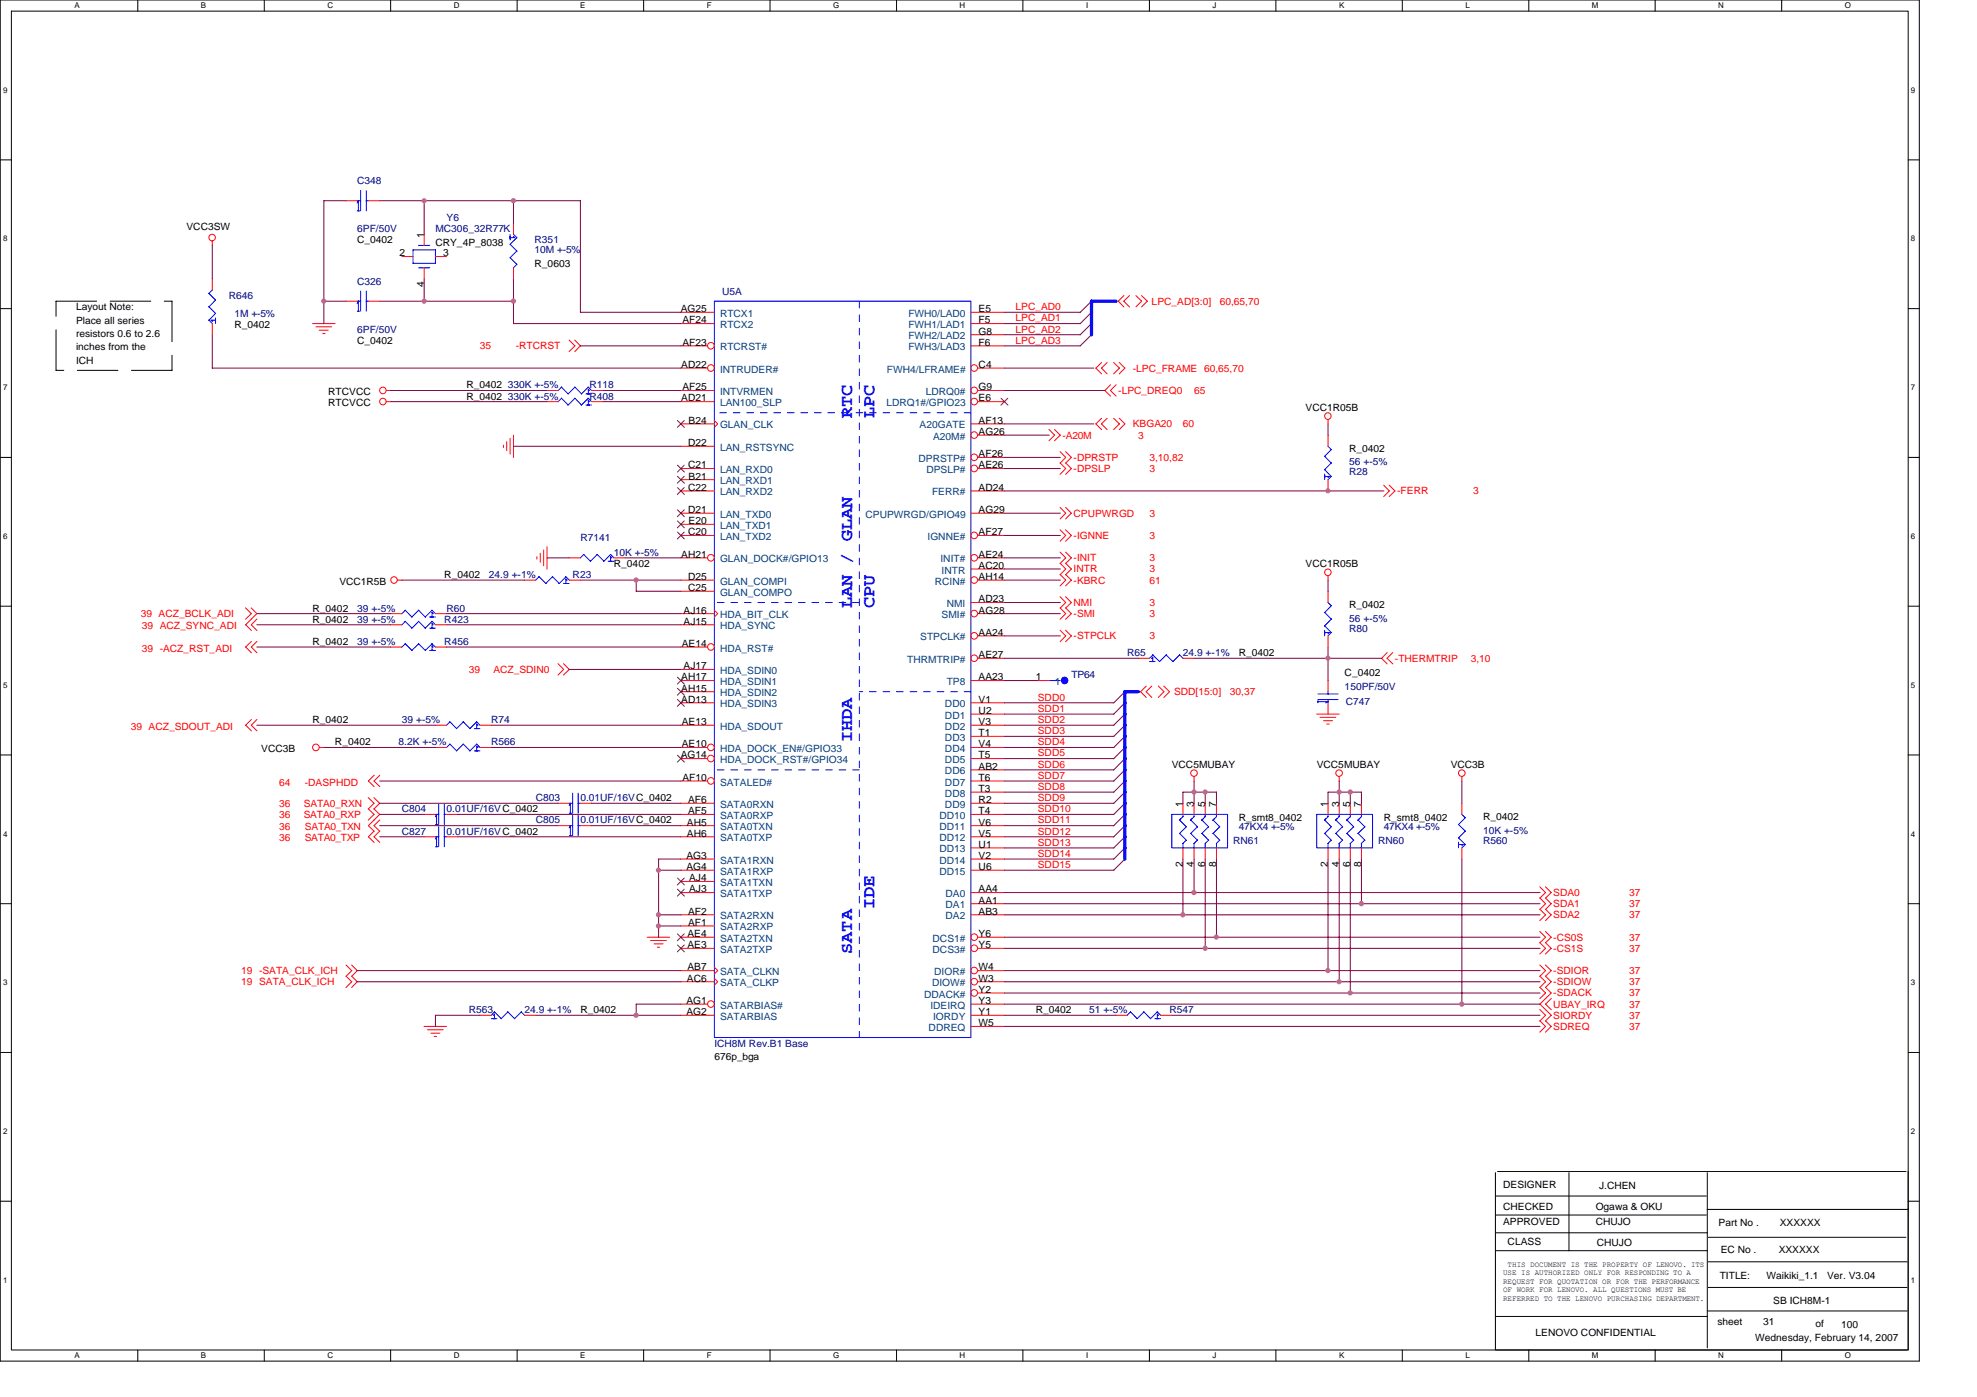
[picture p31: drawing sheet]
<svg xmlns="http://www.w3.org/2000/svg" width="297mm" height="210mm" viewBox="0 0 297 210" stroke-linecap="round" stroke-linejoin="round" font-family="sans-serif">
<defs><g id="words">
<g font-size="2.7" fill="#00f">
<text x="128.1" y="62.9" transform="rotate(-90 128.1 62.9)">RTC</text>
<text x="131.4" y="62.9" transform="rotate(-90 131.4 62.9)">LPC</text>
<text x="128.1" y="91.4" transform="rotate(-90 128.1 91.4)">LAN / GLAN</text>
<text x="131.4" y="91.4" transform="rotate(-90 131.4 91.4)">CPU</text>
<text x="128.1" y="111.5" transform="rotate(-90 128.1 111.5)">IHDA</text>
<text x="131.4" y="136.6" transform="rotate(-90 131.4 136.6)">IDE</text>
<text x="128.1" y="143.3" transform="rotate(-90 128.1 143.3)">SATA</text>
</g>
<g font-size="1.5" fill="#000080">
<text x="53.7" y="27.7">C348</text>
<text x="53.7" y="34.9">6PF/50V</text>
<text x="65.4" y="34.9">MC306_32R77K</text>
<text x="67.1" y="33.2">Y6</text>
<text x="80.3" y="36.6">R351</text>
<text x="80.3" y="38.1">10M +-5%</text>
<text x="34.4" y="44.9">R646</text>
<text x="35.2" y="47.6">1M +-5%</text>
<text x="53.7" y="42.8">C326</text>
<text x="108.5" y="44.3">U5A</text>
<text x="53.7" y="50">6PF/50V</text>
<text x="76.3" y="58.4">330K +-5%</text>
<text x="88.6" y="58.4">R118</text>
<text x="76.3" y="60">330K +-5%</text>
<text x="88.6" y="60">R408</text>
<text x="202.7" y="71.4">R28</text>
<text x="202.7" y="69.9">56 +-5%</text>
<text x="87.2" y="81.3">R7141</text>
<text x="92.2" y="83.5">10K +-5%</text>
<text x="73.5" y="86.8">24.9 +-1%</text>
<text x="86" y="86.8">R23</text>
<text x="53.7" y="93.6">39 +-5%</text>
<text x="53.7" y="91.9">39 +-5%</text>
<text x="66.8" y="93.6">R423</text>
<text x="67.1" y="91.9">R60</text>
<text x="202.7" y="94.9">R80</text>
<text x="202.7" y="93.4">56 +-5%</text>
<text x="53.7" y="96.9">39 +-5%</text>
<text x="66.8" y="96.9">R456</text>
<text x="161" y="101.9">TP64</text>
<text x="169.4" y="98.6">R65</text>
<text x="177.7" y="98.6">24.9 +-1%</text>
<text x="202" y="103.6">150PF/50V</text>
<text x="202.2" y="106">C747</text>
<text x="59.9" y="112">8.2K +-5%</text>
<text x="60.4" y="108.6">39 +-5%</text>
<text x="73.8" y="108.6">R74</text>
<text x="73.8" y="112">R566</text>
<text x="60.4" y="122">C804</text>
<text x="60.4" y="125.4">C827</text>
<text x="67.1" y="122">0.01UF/16VC_0402</text>
<text x="67.1" y="125.4">0.01UF/16VC_0402</text>
<text x="80.5" y="120.4">C803</text>
<text x="80.5" y="123.7">C805</text>
<text x="87.2" y="120.4">0.01UF/16VC_0402</text>
<text x="87.2" y="123.7">0.01UF/16VC_0402</text>
<text x="186.1" y="124.7">47KX4 +-5%</text>
<text x="207.9" y="124.7">47KX4 +-5%</text>
<text x="222.8" y="125.2">10K +-5%</text>
<text x="185.3" y="126.7">RN61</text>
<text x="207.1" y="126.7">RN60</text>
<text x="222.8" y="126.7">R560</text>
<text x="70.4" y="152.2">R563</text>
<text x="78.8" y="152.2">24.9 +-1%</text>
<text x="163.7" y="152.2">51 +-5%</text>
<text x="175.7" y="152.2">R547</text>
<text x="107.3" y="157.2">ICH8M Rev.B1 Base</text>
</g>
<g font-size="1.5">
<text x="28" y="34.5">VCC3SW</text>
<text x="63.7" y="35.7" transform="rotate(-90 63.7 35.7)">1</text>
<text x="53.7" y="36.6">C_0402</text>
<text x="60" y="38.5">2</text>
<text x="65.4" y="36.9">CRY_4P_8038</text>
<text x="66.6" y="38.5">3</text>
<text x="80.3" y="40.1">R_0603</text>
<text x="11.4" y="46.6">Layout Note:</text>
<text x="63.7" y="43.2" transform="rotate(-90 63.7 43.2)">4</text>
<text x="102.3" y="46.9">AG25</text>
<text x="147" y="46.9">E5</text>
<text x="11.4" y="48.6">Place all series</text>
<text x="11.4" y="50.6">resistors 0.6 to 2.6</text>
<text x="11.4" y="52.6">inches from the</text>
<text x="35.2" y="49.3">R_0402</text>
<text x="53.7" y="51.6">C_0402</text>
<text x="102.5" y="48.6">AF24</text>
<text x="102.5" y="51.9">AF23</text>
<text x="147" y="48.6">F5</text>
<text x="147" y="50.3">G8</text>
<text x="147" y="51.9">F6</text>
<text x="11.4" y="54.7">ICH</text>
<text x="49.3" y="59.4">RTCVCC</text>
<text x="70.1" y="58.4">R_0402</text>
<text x="102.4" y="55.3">AD22</text>
<text x="102.5" y="58.7">AF25</text>
<text x="147" y="58.7">G9</text>
<text x="147" y="55.3">C4</text>
<text x="49.3" y="61">RTCVCC</text>
<text x="70.1" y="60">R_0402</text>
<text x="102.4" y="60.3">AD21</text>
<text x="103.5" y="63.7">B24</text>
<text x="147" y="60.3">E6</text>
<text x="147" y="63.7">AF13</text>
<text x="147" y="65.4">AG26</text>
<text x="196.2" y="61.7">VCC1R05B</text>
<text x="103.4" y="67">D22</text>
<text x="103.4" y="70.4">C21</text>
<text x="147" y="68.7">AF26</text>
<text x="147" y="70.4">AE26</text>
<text x="202.7" y="67.9">R_0402</text>
<text x="103.4" y="73.7">C22</text>
<text x="103.4" y="77.1">D21</text>
<text x="103.5" y="72.1">B21</text>
<text x="147" y="73.7">AD24</text>
<text x="147" y="77.1">AG29</text>
<text x="102.4" y="83.8">AH21</text>
<text x="103.4" y="80.4">C20</text>
<text x="103.5" y="78.8">E20</text>
<text x="147" y="80.4">AF27</text>
<text x="147" y="83.8">AE24</text>
<text x="51" y="87.9">VCC1R5B</text>
<text x="66.8" y="86.8">R_0402</text>
<text x="92.2" y="85.2">R_0402</text>
<text x="103.4" y="88.8">C25</text>
<text x="103.4" y="87.1">D25</text>
<text x="147" y="85.5">AC20</text>
<text x="147" y="87.1">AH14</text>
<text x="196.2" y="85.2">VCC1R05B</text>
<text x="47" y="93.6">R_0402</text>
<text x="47" y="91.9">R_0402</text>
<text x="102.7" y="92.2">AJ16</text>
<text x="102.7" y="93.9">AJ15</text>
<text x="147" y="92.2">AG28</text>
<text x="147" y="90.5">AD23</text>
<text x="147" y="95.5">AA24</text>
<text x="202.7" y="91.4">R_0402</text>
<text x="47" y="96.9">R_0402</text>
<text x="102.4" y="97.2">AE14</text>
<text x="102.7" y="100.6">AJ17</text>
<text x="147" y="98.9">AE27</text>
<text x="186.1" y="98.6">R_0402</text>
<text x="202" y="101.6">C_0402</text>
<text x="102.4" y="102.2">AH17</text>
<text x="102.4" y="103.9">AH15</text>
<text x="102.4" y="105.6">AD13</text>
<text x="147" y="105.6">V1</text>
<text x="147" y="107.3">U2</text>
<text x="147" y="102.2">AA23</text>
<text x="155.6" y="102.2">1</text>
<text x="39.3" y="113">VCC3B</text>
<text x="47" y="108.6">R_0402</text>
<text x="50.3" y="112">R_0402</text>
<text x="102.3" y="114">AG14</text>
<text x="102.4" y="108.9">AE13</text>
<text x="102.4" y="112.3">AE10</text>
<text x="147" y="108.9">V3</text>
<text x="147" y="110.6">T1</text>
<text x="147" y="112.3">V4</text>
<text x="147" y="114">T5</text>
<text x="102.5" y="117.3">AF10</text>
<text x="147" y="115.7">AB2</text>
<text x="147" y="117.3">T6</text>
<text x="147" y="119">T3</text>
<text x="176.1" y="115.3">VCC5MUBAY</text>
<text x="197.8" y="115.3">VCC5MUBAY</text>
<text x="218" y="115.3">VCC3B</text>
<text x="103.2" y="124">AH5</text>
<text x="103.2" y="125.7">AH6</text>
<text x="103.4" y="120.7">AF6</text>
<text x="103.4" y="122.3">AF5</text>
<text x="147" y="120.7">R2</text>
<text x="147" y="122.3">T4</text>
<text x="147" y="124">V6</text>
<text x="147" y="125.7">V5</text>
<text x="177.7" y="121.2" transform="rotate(-90 177.7 121.2)">1</text>
<text x="179.4" y="121.2" transform="rotate(-90 179.4 121.2)">3</text>
<text x="181.1" y="121.2" transform="rotate(-90 181.1 121.2)">5</text>
<text x="182.7" y="121.2" transform="rotate(-90 182.7 121.2)">7</text>
<text x="186.1" y="123.4">R_smt8_0402</text>
<text x="199.5" y="121.2" transform="rotate(-90 199.5 121.2)">1</text>
<text x="201.2" y="121.2" transform="rotate(-90 201.2 121.2)">3</text>
<text x="202.9" y="121.2" transform="rotate(-90 202.9 121.2)">5</text>
<text x="204.5" y="121.2" transform="rotate(-90 204.5 121.2)">7</text>
<text x="207.9" y="123.4">R_smt8_0402</text>
<text x="222.8" y="123.2">R_0402</text>
<text x="103.1" y="129.1">AG3</text>
<text x="103.1" y="130.7">AG4</text>
<text x="147" y="127.4">U1</text>
<text x="147" y="129.1">V2</text>
<text x="147" y="130.7">U6</text>
<text x="177.7" y="130.3" transform="rotate(-90 177.7 130.3)">2</text>
<text x="179.4" y="130.3" transform="rotate(-90 179.4 130.3)">4</text>
<text x="181.1" y="130.3" transform="rotate(-90 181.1 130.3)">6</text>
<text x="182.7" y="130.3" transform="rotate(-90 182.7 130.3)">8</text>
<text x="199.5" y="130.3" transform="rotate(-90 199.5 130.3)">2</text>
<text x="201.2" y="130.3" transform="rotate(-90 201.2 130.3)">4</text>
<text x="202.9" y="130.3" transform="rotate(-90 202.9 130.3)">6</text>
<text x="204.5" y="130.3" transform="rotate(-90 204.5 130.3)">8</text>
<text x="103.4" y="137.4">AF2</text>
<text x="103.5" y="132.4">AJ4</text>
<text x="103.5" y="134.1">AJ3</text>
<text x="147" y="134.1">AA4</text>
<text x="147" y="135.8">AA1</text>
<text x="147" y="137.4">AB3</text>
<text x="103.3" y="140.8">AE4</text>
<text x="103.3" y="142.5">AE3</text>
<text x="103.4" y="139.1">AF1</text>
<text x="147" y="140.8">Y6</text>
<text x="147" y="142.5">Y5</text>
<text x="103.2" y="147.5">AC6</text>
<text x="103.3" y="145.8">AB7</text>
<text x="147" y="149.2">Y2</text>
<text x="147" y="147.5">W3</text>
<text x="147" y="145.8">W4</text>
<text x="87.2" y="152.2">R_0402</text>
<text x="103.1" y="150.9">AG1</text>
<text x="103.1" y="152.5">AG2</text>
<text x="147" y="154.2">W5</text>
<text x="147" y="152.5">Y1</text>
<text x="147" y="150.9">Y3</text>
<text x="155.6" y="152.2">R_0402</text>
<text x="107.3" y="159.3">676p_bga</text>
<text x="225.8" y="178.5">DESIGNER</text>
<text x="240.3" y="178.7">J.CHEN</text>
<text x="225.8" y="181.7">CHECKED</text>
<text x="225.8" y="184.1">APPROVED</text>
<text x="239.8" y="181.7">Ogawa &amp; OKU</text>
<text x="239.8" y="184.1">CHUJO</text>
<text x="258.2" y="184.3">Part No .</text>
<text x="267.4" y="184.3">XXXXXX</text>
<text x="226.5" y="187.1">CLASS</text>
<text x="239.9" y="187.3">CHUJO</text>
<text x="258.5" y="188.3">EC No .</text>
<text x="267.2" y="188.3">XXXXXX</text>
<text x="258.4" y="192.1">TITLE:</text>
<text x="265.4" y="192.1">Waikiki_1.1</text>
<text x="266.4" y="196">SB ICH8M-1</text>
<text x="274.5" y="192.1">Ver. V3.04</text>
<text x="230.7" y="200.7">LENOVO CONFIDENTIAL</text>
<text x="258" y="199.2">sheet</text>
<text x="263.7" y="201.5">Wednesday, February 14, 2007</text>
<text x="264.9" y="199.2">31</text>
<text x="272.8" y="199.3">of</text>
<text x="276.6" y="199.5">100</text>
</g>
<g font-size="1.5" fill="#004080">
<text x="108.2" y="47.6">RTCX1</text>
<text x="136.5" y="47.6">FWH0/LAD0</text>
<text x="108.2" y="52.6">RTCRST#</text>
<text x="108.2" y="49.3">RTCX2</text>
<text x="136.5" y="49.3">FWH1/LAD1</text>
<text x="136.5" y="51">FWH2/LAD2</text>
<text x="136.5" y="52.6">FWH3/LAD3</text>
<text x="108.2" y="59.4">INTVRMEN</text>
<text x="108.2" y="56">INTRUDER#</text>
<text x="133.3" y="56">FWH4/LFRAME#</text>
<text x="139.1" y="59.4">LDRQ0#</text>
<text x="108.2" y="61">LAN100_SLP</text>
<text x="108.2" y="64.4">GLAN_CLK</text>
<text x="133.2" y="61">LDRQ1#/GPIO23</text>
<text x="138.2" y="64.4">A20GATE</text>
<text x="108.2" y="67.7">LAN_RSTSYNC</text>
<text x="108.2" y="71.1">LAN_RXD0</text>
<text x="138" y="69.4">DPRSTP#</text>
<text x="139.2" y="71.1">DPSLP#</text>
<text x="140.2" y="66.1">A20M#</text>
<text x="108.2" y="72.7">LAN_RXD1</text>
<text x="108.2" y="74.4">LAN_RXD2</text>
<text x="108.2" y="77.8">LAN_TXD0</text>
<text x="130" y="77.8">CPUPWRGD/GPIO49</text>
<text x="140" y="74.4">FERR#</text>
<text x="108.2" y="79.5">LAN_TXD1</text>
<text x="108.2" y="81.1">LAN_TXD2</text>
<text x="139.4" y="81.1">IGNNE#</text>
<text x="108.2" y="84.5">GLAN_DOCK#/GPIO13</text>
<text x="108.2" y="89.5">GLAN_COMPO</text>
<text x="108.2" y="87.8">GLAN_COMPI</text>
<text x="140.5" y="87.8">RCIN#</text>
<text x="141.3" y="84.5">INIT#</text>
<text x="141.5" y="86.2">INTR</text>
<text x="108.2" y="92.9">HDA_BIT_CLK</text>
<text x="108.2" y="94.6">HDA_SYNC</text>
<text x="141.5" y="92.9">SMI#</text>
<text x="142.2" y="91.2">NMI</text>
<text x="108.2" y="97.9">HDA_RST#</text>
<text x="108.2" y="101.3">HDA_SDIN0</text>
<text x="136.3" y="99.6">THRMTRIP#</text>
<text x="138.3" y="96.2">STPCLK#</text>
<text x="108.2" y="106.3">HDA_SDIN3</text>
<text x="108.2" y="102.9">HDA_SDIN1</text>
<text x="108.2" y="104.6">HDA_SDIN2</text>
<text x="142" y="106.3">DD0</text>
<text x="142" y="108">DD1</text>
<text x="142.2" y="102.9">TP8</text>
<text x="158.5" y="102.9">1</text>
<text x="108.2" y="113">HDA_DOCK_EN#/GPIO33</text>
<text x="108.2" y="109.6">HDA_SDOUT</text>
<text x="142" y="109.6">DD2</text>
<text x="142" y="111.3">DD3</text>
<text x="142" y="113">DD4</text>
<text x="108.2" y="114.7">HDA_DOCK_RST#/GPIO34</text>
<text x="108.2" y="118">SATALED#</text>
<text x="142" y="114.7">DD5</text>
<text x="142" y="116.4">DD6</text>
<text x="142" y="118">DD7</text>
<text x="142" y="119.7">DD8</text>
<text x="108.2" y="121.4">SATA0RXN</text>
<text x="108.2" y="123">SATA0RXP</text>
<text x="108.2" y="124.7">SATA0TXN</text>
<text x="141.1" y="123">DD10</text>
<text x="141.1" y="124.7">DD11</text>
<text x="142" y="121.4">DD9</text>
<text x="108.2" y="126.4">SATA0TXP</text>
<text x="108.2" y="129.8">SATA1RXN</text>
<text x="108.2" y="131.4">SATA1RXP</text>
<text x="141.1" y="126.4">DD12</text>
<text x="141.1" y="128.1">DD13</text>
<text x="141.1" y="129.8">DD14</text>
<text x="141.1" y="131.4">DD15</text>
<text x="108.2" y="133.1">SATA1TXN</text>
<text x="108.2" y="134.8">SATA1TXP</text>
<text x="142.1" y="134.8">DA0</text>
<text x="142.1" y="136.5">DA1</text>
<text x="108.2" y="141.5">SATA2TXN</text>
<text x="108.2" y="138.1">SATA2RXN</text>
<text x="108.2" y="143.2">SATA2TXP</text>
<text x="108.2" y="139.8">SATA2RXP</text>
<text x="140.1" y="141.5">DCS1#</text>
<text x="140.1" y="143.2">DCS3#</text>
<text x="142.1" y="138.1">DA2</text>
<text x="108.2" y="146.5">SATA_CLKN</text>
<text x="108.2" y="148.2">SATA_CLKP</text>
<text x="138.8" y="149.9">DDACK#</text>
<text x="140" y="148.2">DIOW#</text>
<text x="140.4" y="146.5">DIOR#</text>
<text x="108.2" y="151.6">SATARBIAS#</text>
<text x="108.2" y="153.2">SATARBIAS</text>
<text x="139.5" y="154.9">DDREQ</text>
<text x="139.8" y="151.6">IDEIRQ</text>
<text x="140.2" y="153.2">IORDY</text>
</g>
<g font-size="1.5" fill="#f00">
<text x="152.6" y="46.6">LPC_AD0</text>
<text x="173" y="45.8">LPC_AD[3:0]</text>
<text x="183.3" y="45.8">60,65,70</text>
<text x="72.1" y="52.5">35</text>
<text x="77.5" y="52.5">-RTCRST</text>
<text x="152.6" y="48.3">LPC_AD1</text>
<text x="152.6" y="50">LPC_AD2</text>
<text x="152.6" y="51.6">LPC_AD3</text>
<text x="168" y="59.2">-LPC_DREQ0</text>
<text x="170.2" y="55.8">-LPC_FRAME 60,65,70</text>
<text x="179.4" y="59.2">65</text>
<text x="159.6" y="65.9">-A20M</text>
<text x="170.2" y="64.2">KBGA20</text>
<text x="171" y="65.9">3</text>
<text x="177.7" y="64.2">60</text>
<text x="161.3" y="69.2">-DPRSTP</text>
<text x="161.3" y="70.9">-DPSLP</text>
<text x="172.7" y="70.9">3</text>
<text x="172.7" y="69.2">3,10,82</text>
<text x="161.3" y="77.6">CPUPWRGD</text>
<text x="172.7" y="77.6">3</text>
<text x="209.9" y="74.3">-FERR</text>
<text x="221.3" y="74.3">3</text>
<text x="161.3" y="81">-IGNNE</text>
<text x="172.7" y="81">3</text>
<text x="161.3" y="84.3">-INIT</text>
<text x="161.3" y="86">INTR</text>
<text x="161.3" y="87.7">-KBRC</text>
<text x="172.7" y="87.7">61</text>
<text x="172.7" y="86">3</text>
<text x="172.7" y="84.3">3</text>
<text x="21.2" y="92.7">39 ACZ_BCLK_ADI</text>
<text x="21.3" y="94.6">39 ACZ_SYNC_ADI</text>
<text x="161.3" y="91">NMI</text>
<text x="161.3" y="92.7">-SMI</text>
<text x="172.7" y="91">3</text>
<text x="172.7" y="92.7">3</text>
<text x="21.3" y="97.9">39 -ACZ_RST_ADI</text>
<text x="70.4" y="101.1">39</text>
<text x="74.1" y="101.1">ACZ_SDIN0</text>
<text x="161.3" y="96.1">-STPCLK</text>
<text x="172.7" y="96.1">3</text>
<text x="209.6" y="99.4">-THERMTRIP</text>
<text x="221" y="99.4">3,10</text>
<text x="155.9" y="105.3">SDD0</text>
<text x="155.9" y="107">SDD1</text>
<text x="176.4" y="104.5">SDD[15:0]</text>
<text x="184.8" y="104.5">30,37</text>
<text x="19.6" y="109.6">39 ACZ_SDOUT_ADI</text>
<text x="155.9" y="108.6">SDD2</text>
<text x="155.9" y="113.7">SDD5</text>
<text x="155.9" y="112">SDD4</text>
<text x="155.9" y="110.3">SDD3</text>
<text x="41.9" y="118">64</text>
<text x="45.8" y="118">-DASPHDD</text>
<text x="155.9" y="118.7">SDD8</text>
<text x="155.9" y="117">SDD7</text>
<text x="155.9" y="115.3">SDD6</text>
<text x="41.9" y="121.2">36</text>
<text x="41.9" y="122.9">36</text>
<text x="41.9" y="124.7">36</text>
<text x="45.6" y="121.2">SATA0_RXN</text>
<text x="45.6" y="122.9">SATA0_RXP</text>
<text x="45.8" y="124.7">SATA0_TXN</text>
<text x="155.9" y="123.7">SDD11</text>
<text x="155.9" y="122">SDD10</text>
<text x="155.9" y="120.4">SDD9</text>
<text x="155.9" y="125.4">SDD12</text>
<text x="41.9" y="126.4">36</text>
<text x="45.8" y="126.4">SATA0_TXP</text>
<text x="155.9" y="128.8">SDD14</text>
<text x="155.9" y="127.1">SDD13</text>
<text x="155.9" y="130.4">SDD15</text>
<text x="233.4" y="134.6">SDA0</text>
<text x="233.4" y="136.3">SDA1</text>
<text x="233.4" y="138">SDA2</text>
<text x="244.8" y="134.6">37</text>
<text x="244.8" y="136.3">37</text>
<text x="244.8" y="138">37</text>
<text x="233.4" y="141.3">-CS0S</text>
<text x="233.4" y="143">-CS1S</text>
<text x="244.8" y="141.3">37</text>
<text x="244.8" y="143">37</text>
<text x="36.3" y="146.4">19 -SATA_CLK_ICH</text>
<text x="36.3" y="148">19 SATA_CLK_ICH</text>
<text x="233.4" y="146.4">-SDIOR</text>
<text x="233.4" y="148">-SDIOW</text>
<text x="233.4" y="149.7">-SDACK</text>
<text x="244.8" y="149.7">37</text>
<text x="244.8" y="146.4">37</text>
<text x="244.8" y="148">37</text>
<text x="233.4" y="153.1">SIORDY</text>
<text x="233.4" y="154.7">SDREQ</text>
<text x="233.4" y="151.4">UBAY_IRQ</text>
<text x="244.8" y="154.7">37</text>
<text x="244.8" y="151.4">37</text>
<text x="244.8" y="153.1">37</text>
</g>
<g font-size="1.2">
<text x="11.2" y="1.3">A</text>
<text x="30.2" y="1.3">B</text>
<text x="49.2" y="1.3">C</text>
<text x="68.2" y="1.3">D</text>
<text x="87.2" y="1.3">E</text>
<text x="106.2" y="1.3">F</text>
<text x="125.2" y="1.3">G</text>
<text x="144.2" y="1.3">H</text>
<text x="163.2" y="1.3">I</text>
<text x="182.2" y="1.3">J</text>
<text x="201.2" y="1.3">K</text>
<text x="220.2" y="1.3">L</text>
<text x="239.2" y="1.3">M</text>
<text x="258.2" y="1.3">N</text>
<text x="277.2" y="1.3">O</text>
<text x=".5" y="13.9">9</text>
<text x="287.1" y="13.9">9</text>
<text x=".5" y="36.3">8</text>
<text x="287.1" y="36.3">8</text>
<text x=".5" y="58.6">7</text>
<text x="287.1" y="58.6">7</text>
<text x=".5" y="81">6</text>
<text x="287.1" y="81">6</text>
<text x=".5" y="103.3">5</text>
<text x="287.1" y="103.3">5</text>
<text x=".5" y="125.7">4</text>
<text x="287.1" y="125.7">4</text>
<text x=".5" y="148">3</text>
<text x="287.1" y="148">3</text>
<text x=".5" y="170.4">2</text>
<text x="287.1" y="170.4">2</text>
<text x="225.8" y="191.6">USE IS AUTHORIZED ONLY FOR RESPONDING TO A</text>
<text x="226.5" y="190.4">THIS DOCUMENT IS THE PROPERTY OF LENOVO. ITS</text>
<text x=".5" y="192.7">1</text>
<text x="225.8" y="192.9">REQUEST FOR QUOTATION OR FOR THE PERFORMANCE</text>
<text x="225.8" y="194.2">OF WORK FOR LENOVO. ALL QUESTIONS MUST BE</text>
<text x="225.8" y="195.5">REFERRED TO THE LENOVO PURCHASING DEPARTMENT.</text>
<text x="287.1" y="192.7">1</text>
<text x="11.2" y="204.1">A</text>
<text x="30.2" y="204.1">B</text>
<text x="49.2" y="204.1">C</text>
<text x="68.2" y="204.1">D</text>
<text x="87.2" y="204.1">E</text>
<text x="106.2" y="204.1">F</text>
<text x="125.2" y="204.1">G</text>
<text x="144.2" y="204.1">H</text>
<text x="163.2" y="204.1">I</text>
<text x="182.2" y="204.1">J</text>
<text x="201.2" y="204.1">K</text>
<text x="220.2" y="204.1">L</text>
<text x="239.2" y="204.1">M</text>
<text x="258.2" y="204.1">N</text>
<text x="277.2" y="204.1">O</text>
</g>
</g></defs>
<path d="M0 0h288.4v204.5h-288.4zM1.7 1.7h285v201.1h-285z" fill="none" stroke="#000" stroke-width=".15"/>
<g fill="#fff">
<path d="M11.2 .2h.8v1.3h-.8z"/>
<path d="M11.2 203h.8v1.4h-.8z"/>
</g>
<path d="M20.7 0v1.7M20.7 202.8v1.7" fill="none" stroke="#000" stroke-width=".15"/>
<g fill="#fff">
<path d="M30.2 .2h.8v1.3h-.8z"/>
<path d="M30.2 203h.8v1.4h-.8z"/>
</g>
<path d="M39.7 0v1.7M39.7 202.8v1.7" fill="none" stroke="#000" stroke-width=".15"/>
<g fill="#fff">
<path d="M49.2 .2h.8v1.3h-.8z"/>
<path d="M49.2 203h.8v1.4h-.8z"/>
</g>
<path d="M58.7 0v1.7M58.7 202.8v1.7" fill="none" stroke="#000" stroke-width=".15"/>
<g fill="#fff">
<path d="M68.2 .2h.8v1.3h-.8z"/>
<path d="M68.2 203h.8v1.4h-.8z"/>
</g>
<path d="M77.7 0v1.7M77.7 202.8v1.7" fill="none" stroke="#000" stroke-width=".15"/>
<g fill="#fff">
<path d="M87.2 .2h.8v1.3h-.8z"/>
<path d="M87.2 203h.8v1.4h-.8z"/>
</g>
<path d="M96.7 0v1.7M96.7 202.8v1.7" fill="none" stroke="#000" stroke-width=".15"/>
<g fill="#fff">
<path d="M106.2 .2h.7v1.3h-.7z"/>
<path d="M106.2 203h.7v1.4h-.7z"/>
</g>
<path d="M115.7 0v1.7M115.7 202.8v1.7" fill="none" stroke="#000" stroke-width=".15"/>
<g fill="#fff">
<path d="M125.2 .2h.9v1.3h-.9z"/>
<path d="M125.2 203h.9v1.4h-.9z"/>
</g>
<path d="M134.7 0v1.7M134.7 202.8v1.7" fill="none" stroke="#000" stroke-width=".15"/>
<g fill="#fff">
<path d="M144.2 .2h.8v1.3h-.8z"/>
<path d="M144.2 203h.8v1.4h-.8z"/>
</g>
<path d="M153.7 0v1.7M153.7 202.8v1.7" fill="none" stroke="#000" stroke-width=".15"/>
<g fill="#fff">
<path d="M163.2 .2h.3v1.3h-.3z"/>
<path d="M163.2 203h.3v1.4h-.3z"/>
</g>
<path d="M172.7 0v1.7M172.7 202.8v1.7" fill="none" stroke="#000" stroke-width=".15"/>
<g fill="#fff">
<path d="M182.2 .2h.6v1.3h-.6z"/>
<path d="M182.2 203h.6v1.4h-.6z"/>
</g>
<path d="M191.7 0v1.7M191.7 202.8v1.7" fill="none" stroke="#000" stroke-width=".15"/>
<g fill="#fff">
<path d="M201.2 .2h.8v1.3h-.8z"/>
<path d="M201.2 203h.8v1.4h-.8z"/>
</g>
<path d="M210.7 0v1.7M210.7 202.8v1.7" fill="none" stroke="#000" stroke-width=".15"/>
<g fill="#fff">
<path d="M220.2 .2h.6v1.3h-.6z"/>
<path d="M220.2 203h.6v1.4h-.6z"/>
</g>
<path d="M229.7 0v1.7M229.7 202.8v1.7" fill="none" stroke="#000" stroke-width=".15"/>
<g fill="#fff">
<path d="M239.2 .2h.9v1.3h-.9z"/>
<path d="M239.2 203h.9v1.4h-.9z"/>
</g>
<path d="M248.7 0v1.7M248.7 202.8v1.7" fill="none" stroke="#000" stroke-width=".15"/>
<g fill="#fff">
<path d="M258.2 .2h.8v1.3h-.8z"/>
<path d="M258.2 203h.8v1.4h-.8z"/>
</g>
<path d="M267.7 0v1.7M267.7 202.8v1.7" fill="none" stroke="#000" stroke-width=".15"/>
<g fill="#fff">
<path d="M277.2 .2h.9v1.3h-.9z"/>
<path d="M277.2 203h.9v1.4h-.9z"/>
<path d="M.5 12.8h.6v1.4h-.6z"/>
<path d="M287.1 12.8h.7v1.4h-.7z"/>
<path d="M.5 35.2h.6v1.3h-.6z"/>
<path d="M287.1 35.2h.7v1.3h-.7z"/>
</g>
<path d="M0 24h1.7M286.7 24h1.7" fill="none" stroke="#000" stroke-width=".15"/>
<g fill="#fff">
<path d="M.5 57.6h.6v1.3h-.6z"/>
<path d="M287.1 57.6h.7v1.3h-.7z"/>
</g>
<path d="M0 46.4h1.7M286.7 46.4h1.7" fill="none" stroke="#000" stroke-width=".15"/>
<g fill="#fff">
<path d="M.5 79.9h.6v1.3h-.6z"/>
<path d="M287.1 79.9h.7v1.3h-.7z"/>
</g>
<path d="M0 68.7h1.7M286.7 68.7h1.7" fill="none" stroke="#000" stroke-width=".15"/>
<g fill="#fff">
<path d="M.5 102.3h.6v1.3h-.6z"/>
<path d="M287.1 102.3h.7v1.3h-.7z"/>
</g>
<path d="M0 91.1h1.7M286.7 91.1h1.7" fill="none" stroke="#000" stroke-width=".15"/>
<g fill="#fff">
<path d="M.5 124.6h.6v1.3h-.6z"/>
<path d="M287.1 124.6h.7v1.3h-.7z"/>
</g>
<path d="M0 113.4h1.7M286.7 113.4h1.7" fill="none" stroke="#000" stroke-width=".15"/>
<g fill="#fff">
<path d="M.5 147h.6v1.3h-.6z"/>
<path d="M287.1 147h.7v1.3h-.7z"/>
</g>
<path d="M0 135.8h1.7M286.7 135.8h1.7" fill="none" stroke="#000" stroke-width=".15"/>
<g fill="#fff">
<path d="M.5 169.3h.6v1.3h-.6z"/>
<path d="M287.1 169.3h.7v1.3h-.7z"/>
</g>
<path d="M0 158.1h1.7M286.7 158.1h1.7" fill="none" stroke="#000" stroke-width=".15"/>
<g fill="#fff">
<path d="M.5 191.7h.6v1.3h-.6z"/>
<path d="M287.1 191.7h.7v1.3h-.7z"/>
</g>
<g fill="none" stroke="#000" stroke-width=".15">
<path d="M224.7 179.7h31.7M224.7 176.2v26.7M225 176h61.4M235.7 176.2v11.7M256.5 176.2v26.3M286.7 176v26.8M0 180.5h1.7M224.7 182.6h31.7M224.7 185.2h31.8M224.7 187.9h31.8M224.7 197.8h31.8M256.5 181.7h30.2"/>
<path d="M256.5 197h30.1M256.7 189.6h29.8M256.7 185.9h29.7M256.7 193.4h29.8M286.7 180.5h1.7M224.8 202.8h61.7"/>
</g>
<path d="M8.4 45.3h17.4M8.4 55.6v-10.3M25.8 45.3v10.3M25.8 55.6h-17.4" fill="none" stroke="#000" stroke-width=".15" stroke-dasharray="6.1 2"/>
<g fill="none" stroke="#f00" stroke-width=".15">
<path d="M31.9 36.2v.7M52 30.2h1.7M55.3 30.2h1.7M60.4 38.5h1.7M63.7 35.2v1.7M65.4 38.5h1.7M77.1 33.5v1.7M31.9 41.9v1.7M31.9 48.6v1.7M47 48.6h3.4M47.5 49.1h2.3M48 49.6h1.3"/>
<path d="M48.5 50.1h.3M52 45.3h1.7M55.3 45.3h1.7M58 58.7h.7M63.7 40.2v1.7M77.1 40.2v1.7M82.2 58.7h1.7M85.5 51.1l.9 .9-.9 .8M86.4 51.1l.8 .9-.8 .8M88.9 58.7h1.7M102.3 48.6h5M102.3 58.7h5"/>
<path d="M102.3 46.9h5M102.3 55.3h4M102.3 52h4M145.9 48.6h5M145.9 46.9h5M145.9 50.3h5M145.9 52h5M146.9 58.7h4M146.9 55.3h4M165.5 54.5l-.8 .8 .8 .9M166.3 54.5l-.8 .8 .8 .9M166.9 57.8l-.9 .9 .9 .8"/>
<path d="M167.3 54.5l.9 .8-.9 .9M167.7 57.8l-.9 .9 .9 .8M168.2 54.5l.8 .8-.8 .9M168.9 44.4l-.9 .9 .9 .8M169.7 44.4l-.9 .9 .9 .8M170.7 44.4l.8 .9-.8 .8M171.5 44.4l.9 .9-.9 .8M58 60.3h.7M75.6 66.9v.3M76.1 66.4v1.3M76.6 65.9v2.3M77.1 65.4v3.3"/>
<path d="M82.2 60.3h1.7M88.9 60.3h1.7M102.3 60.3h5M102.3 63.7h5M102.3 67.1h5M102.3 70.4h5M102.3 72.1h5M102.3 73.8h5M102.3 77.1h5M102.3 78.8h5M107.3 63.2l.5 .5-.5 .5M145.9 63.7h5"/>
<path d="M145.9 73.8h5M145.9 77.1h5M146.9 60.3h4M146.9 70.4h4M146.9 65.4h4M146.9 68.7h4M157.6 64.5l.9 .9-.9 .8M158.4 64.5l.9 .9-.9 .8M159.3 67.9l.8 .8-.8 .9M159.3 69.6l.8 .8-.8 .9M159.3 76.2l.8 .9-.8 .9M159.3 79.6l.8 .9-.8 .8"/>
<path d="M160.1 67.9l.9 .8-.9 .9M160.1 69.6l.9 .8-.9 .9M160.1 76.2l.9 .9-.9 .9M160.1 79.6l.9 .9-.9 .8M165.5 62.8l-.8 .9 .8 .9M166.3 62.8l-.8 .9 .8 .9M167.3 62.8l.9 .9-.9 .9M168.2 62.8l.8 .9-.8 .9M199.5 63v.7M199.5 65.4v1.7M199.5 72.1v1.7M207.9 72.9l.8 .9-.8 .8"/>
<path d="M208.7 72.9l.9 .9-.9 .8M36.9 91.3l.9 .9-.9 .8M37.7 91.3l.9 .9-1.7 1.7 .9 .8M37.8 96.4l-.9 .8 .9 .9M38.6 93l-.8 .9 .8 .8M38.6 96.4l-.8 .8 .8 .9M58.7 93.9h1.7M58.7 92.2h1.7M58.7 97.2h1.7M59.7 87.2h.7M65.4 93.9h1.7M65.4 92.2h1.7"/>
<path d="M65.4 97.2h1.7M78.8 87.2h1.7M80.7 83.7v.3M81.2 83.1v1.4M81.7 82.6v2.4M82.2 82.1v3.4M83.8 99.7l.9 .9-.9 .8M84.7 99.7l.8 .9-.8 .8M85.5 87.2h1.7M85.5 83.8h1.7M92.2 83.8h1.7M102.3 87.2h5"/>
<path d="M102.3 93.9h5M102.3 92.2h5M102.3 97.2h4M102.3 80.5h5M102.3 83.8h4M102.3 88.8h5M107.3 91.7l.5 .5-.5 .5M145.9 85.5h5M145.9 90.5h5M146.9 87.2h4M146.9 98.9h4M146.9 92.2h4"/>
<path d="M146.9 80.5h4M146.9 83.8h4M146.9 95.5h4M159.3 83l.8 .8-.8 .9M159.3 84.6l.8 .9-.8 .9M159.3 86.3l.8 .9-.8 .8M159.3 89.7l.8 .8-.8 .9M159.3 91.3l.8 .9-.8 .8M159.3 94.7l.8 .8-.8 .9M160.1 83l.9 .8-.9 .9M160.1 84.6l.9 .9-.9 .9M160.1 86.3l.9 .9-.9 .8"/>
<path d="M160.1 89.7l.9 .8-.9 .9M160.1 91.3l.9 .9-.9 .8M160.1 94.7l.9 .8-.9 .9M171 98.9h1.7M177.7 98.9h1.7M199.5 86.5v.7M199.5 88.8v1.7M199.5 95.5v1.7M208.4 98l-.8 .9 .8 .9M209.3 98l-.9 .9 .9 .9M37.8 108.1l-.9 .9 .9 .8M38.6 108.1l-.8 .9 .8 .8"/>
<path d="M48 112.3h.7M55.3 119.8l.9 .9-.9 .9M56.2 119.8l.8 .9-.8 .9M56.2 116.5l-.9 .8 .9 .9M57.1 116.5l-.9 .8 .9 .9M65.4 112.3h1.7M65.4 109h1.7M72.1 112.3h1.7M72.1 109h1.7M102.3 112.3h4M102.3 109h5M102.3 102.3h5"/>
<path d="M102.3 100.6h5M102.3 103.9h5M102.3 117.3h4M102.3 105.6h5M102.3 114h4M145.9 112.3h5M145.9 107.3h5M145.9 109h5M145.9 102.3h5M145.9 117.3h5M145.9 105.6h5M145.9 110.6h5"/>
<path d="M145.9 114h5M145.9 115.7h5M145.9 119h5M155.9 102.3h1.7M172.2 103.1l-.8 .8 .8 .9M173.1 103.1l-.9 .8 .9 .9M174 103.1l.9 .8-.9 .9M174.9 103.1l.8 .8-.8 .9M179.4 116.7v.7M197.8 107.3h3.4M198.3 107.8h2.4M198.9 108.3h1.3"/>
<path d="M199.3 108.8h.4M199.5 102.3v1.6M199.5 105.6v1.7M201.2 116.7v.7M219.6 116.7v.7M55.3 121.5l.9 .9-.9 .8M56.2 121.5l.8 .9-1.7 1.7 .9 .8M56.2 124.9l-.9 .8 .9 .9M57.1 123.2l-.9 .9 .9 .8M57.1 124.9l-.9 .8 .9 .9M63.7 122.4h1.7M63.7 125.7h1.7"/>
<path d="M67.1 122.4h1.7M67.1 125.7h1.7M83.9 120.7h1.6M83.9 124.1h1.6M87.2 120.7h1.7M87.2 124.1h1.7M102.3 120.7h5M102.3 122.4h5M102.3 124.1h5M102.3 125.7h5M102.3 129.1h5M102.3 130.7h5"/>
<path d="M102.3 132.4h5M102.3 134.1h5M102.3 137.5h5M102.3 139.1h5M145.9 120.7h5M145.9 122.4h5M145.9 124.1h5M145.9 125.7h5M145.9 129.1h5M145.9 130.7h5M145.9 134.1h5M145.9 135.8h5"/>
<path d="M145.9 137.5h5M145.9 127.4h5M177.7 120.7v1.7M177.7 127.4v1.7M179.4 120.7v1.7M179.4 127.4v1.7M181.1 120.7v1.7M181.1 127.4v1.7M182.8 120.7v1.7M182.8 127.4v1.7M199.5 120.7v1.7M199.5 127.4v1.7"/>
<path d="M201.2 120.7v1.7M201.2 127.4v1.7M202.9 120.7v1.7M202.9 127.4v1.7M204.6 120.7v1.7M204.6 127.4v1.7M219.6 120.7v1.7M219.6 127.4v1.7M231.3 133.2l.9 .9-.9 .9M231.3 134.9l.9 .9-.9 .9M231.3 136.6l.9 .9-.9 .8M231.3 140l.9 .8-.9 .9"/>
<path d="M232.2 133.2l.9 .9-.9 .9M232.2 134.9l.9 .9-.9 .9M232.2 136.6l.9 .9-.9 .8M232.2 140l.9 .8-.9 .9M52 145l.8 .8-.8 .9M52 146.7l.8 .8-.8 .9M52.8 145l.9 .8-.9 .9M52.8 146.7l.9 .8-.9 .9M63.7 154.2h3.4M64.2 154.7h2.4M64.7 155.2h1.4M65.2 155.7h.4"/>
<path d="M72.1 152.5h1.7M78.8 152.5h1.7M97.2 140.8h3.4M97.7 141.3h2.4M98.3 141.8h1.3M98.8 142.3h.3M102.3 140.8h5M102.3 152.5h5M102.3 145.8h5M102.3 147.5h5M102.3 150.9h4M102.3 142.5h5"/>
<path d="M107.3 145.3l.5 .5-.5 .5M107.3 147l.5 .5-.5 .5M145.9 154.2h5M145.9 152.5h5M145.9 150.9h5M146.9 140.8h4M146.9 145.8h4M146.9 147.5h4M146.9 142.5h4M146.9 149.2h4M167.7 152.5h1.7M174.4 152.5h1.7"/>
<path d="M231.3 141.6l.9 .9-.9 .8M231.3 145l.9 .8-.9 .9M231.3 146.7l.9 .8-.9 .9M231.3 148.3l.9 .9-.9 .9M231.3 151.7l.9 .8-.9 .9M231.3 153.4l.9 .8-.9 .9M232.2 141.6l.9 .9-.9 .8M232.2 145l.9 .8-.9 .9M232.2 146.7l.9 .8-.9 .9M232.2 148.3l.9 .9-.9 .9M232.2 151.7l.9 .8-.9 .9M232.2 153.4l.9 .8-.9 .9"/>
<path d="M232.2 150l-.8 .9 .8 .8M233.1 150l-.9 .9 .9 .8"/>
<circle cx="31.9" cy="35.7" r=".49"/>
<circle cx="57.5" cy="58.7" r=".49"/>
<circle cx="106.8" cy="55.3" r=".5"/>
<circle cx="106.8" cy="52" r=".5"/>
<circle cx="146.4" cy="55.3" r=".5"/>
<circle cx="146.4" cy="58.7" r=".5"/>
<circle cx="57.5" cy="60.3" r=".49"/>
<circle cx="146.4" cy="70.4" r=".5"/>
<circle cx="146.4" cy="65.4" r=".5"/>
<circle cx="146.4" cy="60.3" r=".5"/>
<circle cx="146.4" cy="68.7" r=".5"/>
<circle cx="199.5" cy="62.5" r=".49"/>
<circle cx="59.2" cy="87.2" r=".49"/>
<circle cx="106.8" cy="83.8" r=".5"/>
<circle cx="106.8" cy="97.2" r=".5"/>
<circle cx="146.4" cy="87.2" r=".5"/>
<circle cx="146.4" cy="95.5" r=".5"/>
<circle cx="146.4" cy="98.9" r=".5"/>
<circle cx="146.4" cy="80.4" r=".5"/>
<circle cx="146.4" cy="83.8" r=".5"/>
<circle cx="146.4" cy="92.2" r=".5"/>
<circle cx="199.5" cy="86" r=".49"/>
<circle cx="47.5" cy="112.3" r=".5"/>
<circle cx="106.8" cy="114" r=".5"/>
<circle cx="106.8" cy="112.3" r=".5"/>
<circle cx="106.8" cy="117.3" r=".5"/>
<circle cx="179.4" cy="116.2" r=".49"/>
<circle cx="201.2" cy="116.2" r=".49"/>
<circle cx="219.6" cy="116.2" r=".49"/>
<circle cx="106.8" cy="150.9" r=".5"/>
<circle cx="146.4" cy="149.2" r=".5"/>
<circle cx="146.4" cy="145.8" r=".5"/>
<circle cx="146.4" cy="140.8" r=".5"/>
<circle cx="146.4" cy="142.5" r=".5"/>
<circle cx="146.4" cy="147.5" r=".5"/>
</g>
<g fill="none" stroke="#00f" stroke-width=".15">
<path d="M53.7 30.2h.5M53.7 31.7h.3M53.8 30.1v1.6M53.8 30.2l-.1 .3M54.2 28.6v3.1M55 30.2h.3M55 28.6v3.1M62.9 36.9h1.7M65.4 37.5h-3.4l.1 2.1M65.4 37.5v2.1h-3.3M76.6 36.7l1.1 1M76.6 35.7h.7"/>
<path d="M76.6 35.2v.9M77.1 35.5l.2 .2M77.1 35.2l.6 .5M77.7 35.7l-1.1 1M77.7 37.7l-1.1 1 1.1 1.1M77.7 39.7l-.6 .6M31.4 46.1l1 1M31.4 44.1l1 1M31.4 48.1l.5 .5M31.7 48.1h.7M31.7 48.1l.2 .2M31.9 43.6l-.5 .5"/>
<path d="M32.4 47.8v.8M32.4 47.1l-1 1M32.4 45.1l-1 1M53.7 45.3h.5M53.7 46.8h.3M53.8 45.2v1.6M53.8 45.3l-.1 .3M54.2 43.7v3.1M55 45.3h.3M55 43.7v3.1M62.9 40.2h1.7M84.3 59.8l1.1 1.1"/>
<path d="M84.3 58.1l1.1 1.1M84.4 59.8l-.6 .6M84.4 58.2l-.6 .5M86.4 59.8l1 1.1M86.4 58.1l1 1.1 1-1M86.4 59.8l-1.1 1.1M86.4 58.2l-1.1 1M88 59.2h.9M88.4 59.8l.5 .5M88.4 58.1l.5 .6M88.4 59.8l-1 1.1M88.4 58.5v.7"/>
<path d="M88.4 58.5l.2 .2M107.3 45.3h38.6v110.6h-38.6zM88 60.9h.9M88.6 60.4l-.2-.2v.7M199 70.5l1 1.1M199 68.5l1 1.1M199 71.6h.7l-.2 .2M199 71.2v.9M199.5 67l.5 .6M200 69.6l-1 1M200 67.5l-1 1.1M200 71.6l-.5 .5"/>
<path d="M60.4 92.2l.5-.5 1 1M60.4 97.2l.5-.5 1 1M60.9 93.3l1 1.1M60.9 93.4l-.5 .5M62.9 93.3l1 1.1 1-1M62.9 91.7l1 1M62.9 96.7l1 1 1-1 .5 .5M62.9 93.4l-1 1M62.9 91.7l-1 1M62.9 96.7l-1 1M64.6 94.4h.8M64.6 92.7h.8"/>
<path d="M64.6 97.7h.8M64.9 93.3l.5 .6M64.9 93.7v.7M64.9 97v.7M64.9 93.7l.2 .2M64.9 97l.2 .2M65.1 92.2l-.2-.2v.7M65.4 92.2l-.5-.5-1 1M81 86.6l1 1.1M81 86.7l-.5 .5M83 86.6l1 1.1M83 86.7l-1 1"/>
<path d="M84.7 87.7h.8M85 86.6l.5 .6M85 86.7l-1 1M85 87v.7M85 87l.2 .2M87.7 83.3l1 1M87.7 83.3l-.5 .5M89.7 83.3l1 1M89.7 83.3l-1 1M91.4 84.3h.8M91.7 83.3l.5 .5M91.7 83.3l-1 1"/>
<path d="M91.7 83.6v.7M91.7 83.7l.2 .1M172.7 99.4h.9M173.2 98.4l1 1M173.2 98.7v.7M173.2 98.7l-.2 .2M173.2 98.4l-.5 .5M175.2 98.4l1.1 1M175.2 98.4l-1 1M177.2 98.4l.6 .5M177.2 98.4l-1 1M199 94l1 1"/>
<path d="M199 92l1 1M199 94.7v.8M199 95h.7l-.2 .2M199.5 90.5l.5 .5M200 93l-1 1M200 91l-1 1M200 95l-.5 .5M67.6 108.4l1 1.1 1-1.1 1 1.1M67.6 111.8l1 1 1-1 1 1M67.6 108.5l-.5 .5M67.6 111.8l-.5 .5M71.3 109.5h.8"/>
<path d="M71.3 112.8h.8M71.6 108.4l.5 .6M71.6 111.8l.5 .5M71.6 108.5l-1 1M71.6 112.1v.7M71.6 111.8l-1 1M71.6 112.1l.2 .2M71.8 109l-.2-.2v.7M86 119.2v3M86.9 119.2v3M157.6 102.3h1.7M198 104.3h3.1"/>
<path d="M198 105.1h3.1M198 105.4h1.6M198 105.3v.3M199.5 103.9v.4M199.5 105.1v.5M199.5 105.4l-.3 .2M65.4 126.1l.2-.4v1.5M65.4 122.4h.5M65.4 123.9h.4M65.4 125.7h.5M65.4 127.2h.4M65.6 122.3v1.6"/>
<path d="M65.6 122.4l-.2 .3M65.9 120.8v3.1M65.9 124.2v3M66.7 122.4h.4M66.7 125.7h.4M66.8 120.8v3.1M66.8 124.2v3M85.5 121.1l.2-.4v1.5M85.5 120.7h.6M85.5 122.2h.4M85.5 124.1h.6M85.5 125.6h.4"/>
<path d="M85.7 124v1.6M85.7 124.1l-.2 .3M86 122.5v3.1M86.8 120.7h.4M86.8 124.1h.4M86.9 122.5v3.1M176.1 122.4h8.3v5h-8.3zM177.2 123.2l1.1 1M177.7 122.4v.3l-.5 .5M177.7 126.7v.7M178.2 124.2l-1 1 1.1 1.1M178.2 126.2l-.5 .5"/>
<path d="M178.9 125.2l1 1-.5 .5v.7M178.9 123.2l1 1M179.4 122.4v.3l-.5 .5M179.9 124.2l-1 1M180.6 123.2l1 1M180.6 125.2l1 1.1M181.1 122.4v.3l-.5 .5 .2-.2M181.1 126.7v.7M181.6 124.2l-1 1M181.6 126.2l-.5 .5M182.3 123.2l1 1M182.8 122.4v.3l-.6 .5"/>
<path d="M182.8 126.7v.7M183.3 124.2l-1.1 1 1.1 1.1-.6 .4M197.8 122.4h8.4v5h-8.4zM199 123.2l1 1M199 125.2l1 1.1M199.5 122.4v.3l-.5 .5M199.5 126.7v.7M200 124.2l-1 1M200 126.2l-.5 .5M200.7 123.2l1 1M201.2 122.4v.3l-.5 .5M201.2 126.7v.7"/>
<path d="M201.7 124.2l-1 1 1 1.1M201.7 126.2l-.5 .5M202.4 123.2l1 1M202.4 125.2l1 1.1-.5 .4M202.9 122.4v.3l-.5 .5M202.9 126.7v.7M203.4 124.2l-1 1M204 123.2l1.1 1M204.6 122.4v.3l-.6 .5M204.6 126.7v.7M205.1 124.2l-1.1 1 1.1 1.1M205.1 126.2l-.6 .5"/>
<path d="M219.1 125.9l1.1 1M219.1 123.9l1.1 1M219.1 126.9h.7M219.1 126.5v.9M219.6 122.3l.6 .6M219.8 126.9l-.2 .2M220.2 124.9l-1.1 1M220.2 122.9l-1.1 1M220.2 126.9l-.6 .5M73.8 153.1h.9M74.3 152.4v.7M74.3 152.4l-.2 .2"/>
<path d="M74.3 152l-.5 .5M76.3 152l1 1.1M76.3 152l-1 1.1-1-1.1M78.3 152l.5 .6M78.3 152l-1 1.1M169.8 152l1.1 1.1M169.9 152l-.6 .6M171.8 152l1 1.1 1.1-1.1M171.9 152l-1.1 1.1M173.5 153.1h.9M173.9 152l.5 .5M173.9 152.4v.7"/>
<path d="M173.9 152.4l.2 .2"/>
</g>
<circle cx="159.9" cy="102.2" r=".49" fill="#00f" stroke="#00f" stroke-width=".15"/>
<path d="M129.1 45.3v110.6M127.4 62h-20.1M145.9 62h-18.5M129.1 90.5h-21.8M129.1 115.7h-21.8M145.9 103.9h-16.8" fill="none" stroke="#00f" stroke-width=".15" stroke-dasharray="1 1 1 1 1 1 1 1"/>
<g fill="none" stroke="#804000" stroke-width=".15">
<path d="M150.4 59.8l1 1.1M151.4 59.8l-1 1.1M101.8 63.2l1 1M101.8 69.9l1 1M101.8 71.6l1 1M101.8 73.3l1 1M101.8 76.6l1 1M101.8 78.3l1 1M101.8 79.9l1 1.1M102.8 63.2l-1 1M102.8 69.9l-1 1M102.8 71.6l-1 1"/>
<path d="M102.8 73.3l-1 1M102.8 76.6l-1 1M102.8 78.3l-1 1M102.8 79.9l-1 1.1M101.8 101.7l1 1.1M101.8 103.4l1 1.1M101.8 105.1l1 1M101.8 113.5l1 1M102.8 101.7l-1 1.1M102.8 103.4l-1 1.1M102.8 105.1l-1 1M102.8 113.5l-1 1"/>
<path d="M101.8 131.9l1 1.1M101.8 133.6l1 1M102.8 131.9l-1 1.1M102.8 133.6l-1 1M101.8 140.3l1 1.1M101.8 142l1 1M102.8 140.3l-1 1.1M102.8 142l-1 1"/>
</g>
<g fill="none" stroke="#800040" stroke-width=".15">
<path d="M31.9 36.9v5M52 30.2h-3.3v18.4M57 30.2h30.2v16.7M63.7 30.2v5M77.1 30.2v3.3M31.9 55.3h70.4M31.9 50.3v5M48.7 45.3h3.3M57 45.3h20.2M58.7 58.7h23.5M63.7 41.9v3.4M77.1 48.6h25.2"/>
<path d="M77.1 41.9v6.7M87.2 52h15.1M87.2 46.9h15.1M90.6 58.7h11.7M150.9 48.6h11.4M150.9 52h11.4M150.9 55.3h13.4M150.9 46.9h11.4M150.9 58.7h15.1M150.9 50.3h11.4M164 48.6l-1.7 1.7M164 45.3l-1.7 1.6"/>
<path d="M164 50.3l-1.7 1.7M164 46.9l-1.7 1.7M58.7 60.3h23.5M77.1 67.1h25.2M90.6 60.3h11.7M150.9 63.7h13.4M150.9 65.4h6.7M150.9 68.7h8.4M150.9 70.4h8.4M150.9 73.8h57M150.9 77.1h8.4M199.5 63.7v1.7"/>
<path d="M38.6 93.9h20.1M38.6 92.2h20.1M38.6 97.2h20.1M60.4 87.2h18.4M67.1 93.9h35.2M67.1 92.2h35.2M67.1 97.2h35.2M82.2 83.8h3.4M87.2 87.2h15.1M93.9 83.8h8.4M95.6 88.8h6.7M95.6 87.2v1.7"/>
<path d="M150.9 87.2h8.4M150.9 92.2h8.4M150.9 80.5h8.4M150.9 83.8h8.4M150.9 85.5h8.4M150.9 90.5h8.4M150.9 95.5h8.4M150.9 98.9h20.1M179.4 98.9h28.2M199.5 87.2v1.7M199.5 97.2v5.1M38.6 109h26.8"/>
<path d="M48.7 112.3h16.7M57 117.3h45.3M73.8 109h28.5M73.8 112.3h28.5M85.5 100.6h16.8M150.9 109h16.5M150.9 112.3h16.5M150.9 117.3h16.5M150.9 102.3h5.1M150.9 105.6h16.5M150.9 107.3h16.5M150.9 114h16.5"/>
<path d="M150.9 110.6h16.5M150.9 119h16.5M150.9 115.7h16.5M169 114l-1.7 1.7M169 119l-1.7 1.7M169 117.3l-1.7 1.7M169 115.7l-1.7 1.7M169 109l-1.7 1.7M169 112.3l-1.7 1.7M169 107.3l-1.7 1.7M169 103.9l-1.7 1.7M169 105.6l-1.7 1.7"/>
<path d="M169 110.6l-1.7 1.7M179.4 117.3v3.4M181.1 119v1.7M201.2 117.3v3.4M202.9 119v1.7M219.6 117.3v3.4M57 120.7h26.9M57 122.4h6.8M57 124.1h26.9M57 125.7h6.8M68.8 122.4h33.5M68.8 125.7h33.5"/>
<path d="M88.9 120.7h13.4M88.9 124.1h13.4M99 130.7h3.3M99 137.5h3.3M99 139.1h3.3M102.3 129.1h-3.3v11.7M150.9 120.7h16.5M150.9 122.4h16.5M150.9 124.1h16.5M150.9 125.7h16.5M150.9 129.1h16.5M150.9 130.7h16.5"/>
<path d="M150.9 137.5h80.5M150.9 127.4h16.5M150.9 134.1h80.5M150.9 135.8h80.5M169 122.4l-1.7 1.7M169 129.1l-1.7 1.7M169 127.4l-1.7 1.7M169 125.7l-1.7 1.7M169 120.7l-1.7 1.7M169 124.1l-1.7 1.7M177.7 120.7v-1.7h5.1v1.7M177.7 129.1v8.4"/>
<path d="M179.4 129.1v5M181.1 129.1v13.4M182.8 129.1v11.7M199.5 120.7v-1.7h5.1v1.7M199.5 129.1v16.8M201.2 129.1v18.4M202.9 129.1v20.1M204.6 129.1v6.7M219.6 129.1v21.8M53.7 145.8h48.6M53.7 147.5h48.6M72.1 152.5h-6.7v1.7"/>
<path d="M80.5 152.5h21.8M102.3 150.9h-6.7v1.7M150.9 145.8h80.5M150.9 147.5h80.5M150.9 150.9h80.5M150.9 152.5h16.8M150.9 154.2h80.5M150.9 149.2h80.5M150.9 142.5h80.5M150.9 140.8h80.5M176.1 152.5h55.3"/>
</g>
<path d="M167.7 45.3h-3.7v5M171 103.9h-2v25.2" fill="none" stroke="#00f" stroke-width=".49"/>
<g fill="#f0f" stroke="#f0f" stroke-width=".15">
<circle cx="63.7" cy="30.2" r=".32"/>
<circle cx="63.7" cy="45.2" r=".32"/>
<circle cx="77.1" cy="30.2" r=".33"/>
<circle cx="95.6" cy="87.2" r=".33"/>
<circle cx="98.9" cy="130.7" r=".32"/>
<circle cx="98.9" cy="137.4" r=".32"/>
<circle cx="98.9" cy="139.1" r=".32"/>
<circle cx="48.6" cy="45.2" r=".32"/>
<circle cx="95.6" cy="152.5" r=".33"/>
<circle cx="199.5" cy="73.7" r=".32"/>
<circle cx="199.5" cy="98.9" r=".32"/>
<circle cx="219.6" cy="150.9" r=".33"/>
<circle cx="179.4" cy="134.1" r=".33"/>
<circle cx="177.7" cy="137.4" r=".33"/>
<circle cx="179.4" cy="119" r=".33"/>
<circle cx="181.1" cy="119" r=".32"/>
<circle cx="201.2" cy="119" r=".33"/>
<circle cx="202.9" cy="119" r=".33"/>
<circle cx="202.9" cy="149.2" r=".33"/>
<circle cx="204.5" cy="135.8" r=".33"/>
<circle cx="199.5" cy="145.8" r=".32"/>
<circle cx="201.2" cy="147.5" r=".33"/>
<circle cx="181.1" cy="142.5" r=".32"/>
<circle cx="182.7" cy="140.8" r=".32"/>
<circle cx="77.1" cy="45.2" r=".33"/>
</g>
<use href="#words"/>
</svg>
